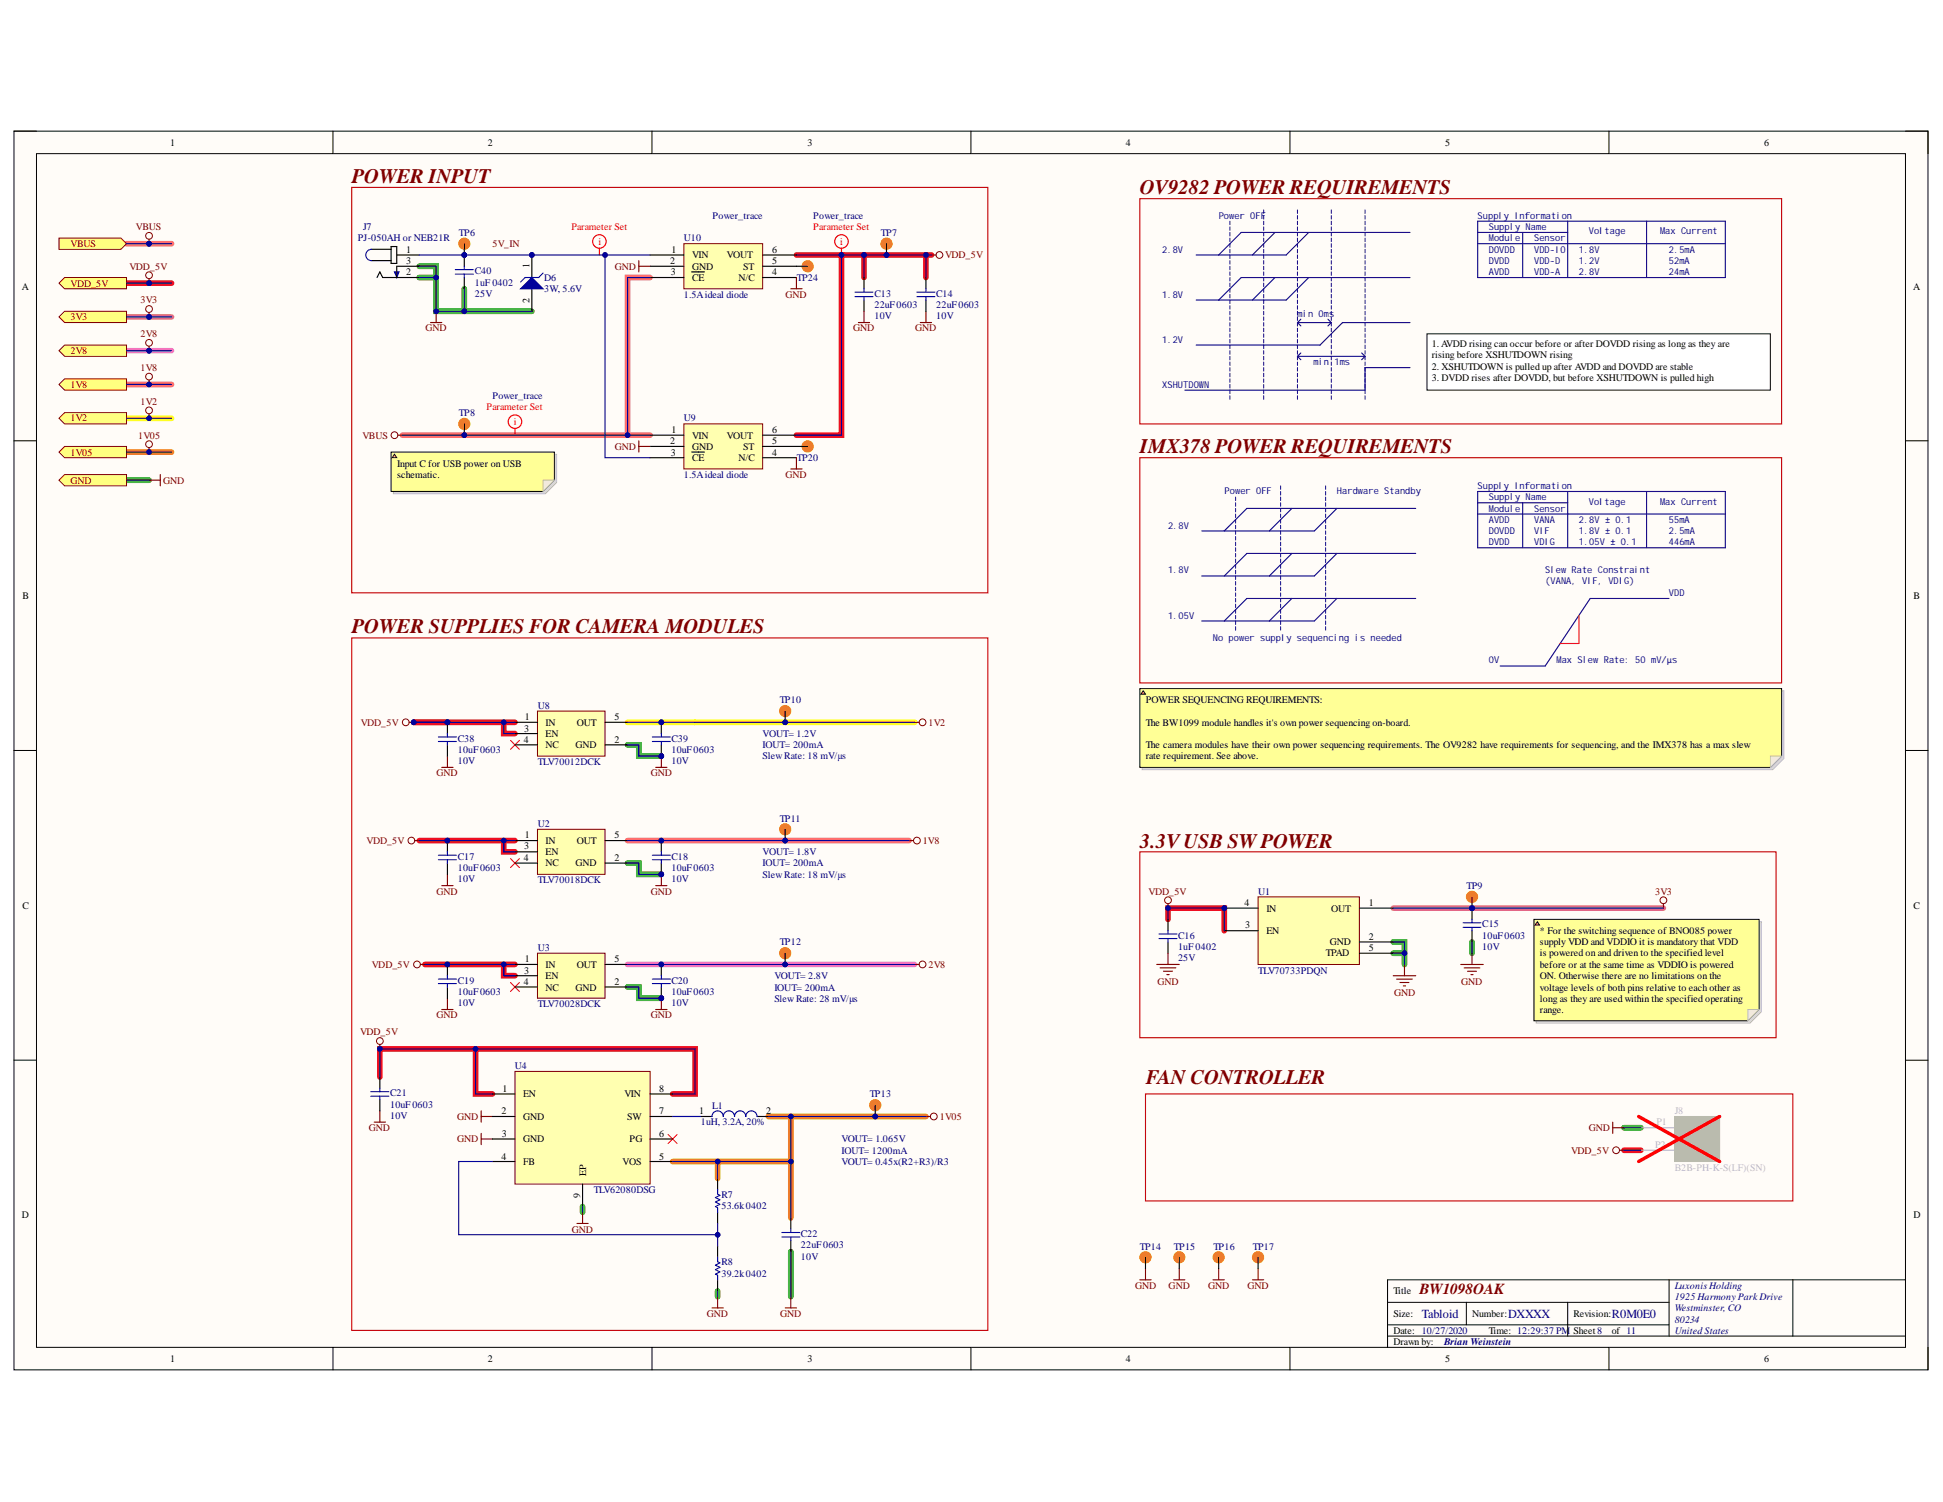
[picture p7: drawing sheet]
<svg xmlns="http://www.w3.org/2000/svg" width="279mm" height="216mm" viewBox="0 0 279 216" stroke-linecap="round" stroke-linejoin="round" font-family="sans-serif">
<defs><g id="words">
<g font-size="3" fill="#800000">
<text x="50.6" y="26.3">POWER INPUT</text>
<text x="163.9" y="27.9">OV9282 POWER REQUIREMENTS</text>
<text x="163.9" y="65.1">IMX378 POWER REQUIREMENTS</text>
<text x="50.6" y="91">POWER SUPPLIES FOR CAMERAMODULES</text>
<text x="163.9" y="121.8">3.3VUSB SWPOWER</text>
<text x="164.8" y="155.8">FAN CONTROLLER</text>
</g>
<text font-size="2.2" fill="#800000" x="204.1" y="186">BW1098OAK</text>
<g font-size="1.8" fill="#000080">
<text x="204.4" y="189.4">Tabloid</text>
<text x="216.9" y="189.4">DXXXX</text>
<text x="231.8" y="189.4">R0M0E0</text>
</g>
<g font-size="1.4">
<text x="24.5" y="21">1</text>
<text x="70.1" y="21">2</text>
<text x="116.1" y="21">3</text>
<text x="161.9" y="21">4</text>
<text x="207.8" y="21">5</text>
<text x="253.7" y="21">6</text>
<text x="3.1" y="41.6">A</text>
<text x="58.4" y="39.6">2</text>
<text x="58.4" y="38">3</text>
<text x="58.4" y="36.3">1</text>
<text x="76.2" y="38.6" transform="rotate(-90 76.2 38.6)">1</text>
<text x="96.4" y="38">2</text>
<text x="96.5" y="39.6">3</text>
<text x="96.5" y="36.3">1</text>
<text x="99.5" y="37.1">VIN</text>
<text x="99.5" y="38.8">GND</text>
<text x="99.5" y="40.4">CE</text>
<text x="104.5" y="37.1">VOUT</text>
<text x="106.2" y="40.4">N/C</text>
<text x="106.9" y="38.8">ST</text>
<text x="111" y="36.3">6</text>
<text x="111" y="38">5</text>
<text x="111" y="39.6">4</text>
<text x="275.1" y="41.6">A</text>
<text x="76.2" y="43.5" transform="rotate(-90 76.2 43.5)">2</text>
<text x="205.9" y="49.9">1.AVDD rising can occur before or after DOVDD rising as long as they are</text>
<text x="205.9" y="51.5">rising before XSHUTDOWN rising</text>
<text x="205.9" y="53.1">2. XSHUTDOWN is pulled up after AVDD and DOVDD are stable</text>
<text x="205.9" y="54.7">3. DVDD rises after DOVDD, but before XSHUTDOWN is pulled high</text>
<text x="96.4" y="63.9">2</text>
<text x="96.5" y="65.5">3</text>
<text x="96.5" y="62.3">1</text>
<text x="99.5" y="63">VIN</text>
<text x="99.5" y="64.6">GND</text>
<text x="104.5" y="63">VOUT</text>
<text x="106.9" y="64.6">ST</text>
<text x="111" y="62.3">6</text>
<text x="111" y="63.9">5</text>
<text x="111" y="65.5">4</text>
<text x="57.1" y="67.1">Input C for USB power on USB</text>
<text x="57.1" y="68.7">schematic.</text>
<text x="99.5" y="66.2">CE</text>
<text x="106.2" y="66.2">N/C</text>
<text x="3.2" y="86.1">B</text>
<text x="275.2" y="86.1">B</text>
<text x="164.8" y="101.1">POWER SEQUENCING REQUIREMENTS:</text>
<text x="75.3" y="106.8">4</text>
<text x="75.4" y="105.2">3</text>
<text x="75.5" y="103.5">1</text>
<text x="78.4" y="104.3">IN</text>
<text x="78.4" y="105.9">EN</text>
<text x="78.4" y="107.5">NC</text>
<text x="82.8" y="107.5">GND</text>
<text x="82.9" y="104.3">OUT</text>
<text x="88.3" y="106.8">2</text>
<text x="88.3" y="103.5">5</text>
<text x="164.8" y="104.3">The BW1099 module handles it's own power sequencing on-board.</text>
<text x="164.8" y="107.5">The camera modules have their own power sequencing requirements. The OV9282 have requirements for sequencing, and the IMX378 has a max slew</text>
<text x="164.8" y="109.1">rate requirement. See above.</text>
<text x="75.3" y="123.8">4</text>
<text x="75.4" y="122.1">3</text>
<text x="75.5" y="120.5">1</text>
<text x="78.4" y="121.3">IN</text>
<text x="78.4" y="122.9">EN</text>
<text x="78.4" y="124.5">NC</text>
<text x="82.8" y="124.5">GND</text>
<text x="82.9" y="121.3">OUT</text>
<text x="88.3" y="123.8">2</text>
<text x="88.3" y="120.5">5</text>
<text x="3.2" y="130.6">C</text>
<text x="179" y="130.2">4</text>
<text x="182.1" y="131.1">IN</text>
<text x="191.4" y="131.1">OUT</text>
<text x="196.8" y="130.2">1</text>
<text x="275.2" y="130.6">C</text>
<text x="179.1" y="133.4">3</text>
<text x="182.1" y="134.3">EN</text>
<text x="190.6" y="137.5">TPAD</text>
<text x="191.2" y="135.9">GND</text>
<text x="196.8" y="135.1">2</text>
<text x="196.8" y="136.7">5</text>
<text x="221.4" y="134.3">* For the switching sequence of BNO085 power</text>
<text x="221.4" y="135.9">supply VDD and VDDIO it is mandatory that VDD</text>
<text x="221.4" y="137.5">is powered on and driven to the specified level</text>
<text x="75.3" y="141.5">4</text>
<text x="75.4" y="139.9">3</text>
<text x="75.5" y="138.3">1</text>
<text x="78.4" y="139.1">IN</text>
<text x="78.4" y="140.8">EN</text>
<text x="78.4" y="142.4">NC</text>
<text x="82.8" y="142.4">GND</text>
<text x="82.9" y="139.1">OUT</text>
<text x="88.3" y="141.5">2</text>
<text x="88.3" y="138.3">5</text>
<text x="221.4" y="139.1">before or at the same time as VDDIO is powered</text>
<text x="221.4" y="140.8">ON. Otherwise there are no limitations on the</text>
<text x="221.4" y="142.4">voltage levels of both pins relative to each other as</text>
<text x="221.4" y="144">long as they are used within the specified operating</text>
<text x="221.4" y="145.6">range.</text>
<text x="72.1" y="160.2">2</text>
<text x="72.3" y="156.9">1</text>
<text x="75.2" y="157.7">EN</text>
<text x="75.2" y="161">GND</text>
<text x="89.8" y="157.7">VIN</text>
<text x="90.2" y="161">SW</text>
<text x="94.8" y="160.2">7</text>
<text x="94.8" y="156.9">8</text>
<text x="100.5" y="160.2">1</text>
<text x="110.2" y="160.2">2</text>
<text x="72.1" y="166.7">4</text>
<text x="72.2" y="163.4">3</text>
<text x="75.2" y="164.2">GND</text>
<text x="75.2" y="167.4">FB</text>
<text x="89.5" y="167.4">VOS</text>
<text x="90.5" y="164.2">PG</text>
<text x="94.8" y="166.7">5</text>
<text x="94.8" y="163.4">6</text>
<text x="83.4" y="172.2" transform="rotate(-90 83.4 172.2)">9</text>
<text x="84.3" y="169" transform="rotate(-90 84.3 169)">EP</text>
<text x="3.1" y="175.1">D</text>
<text x="275.2" y="175.1">D</text>
<text x="200.4" y="186">Title</text>
<text x="200.4" y="189.3">Size:</text>
<text x="200.4" y="191.7">Date: 10/27/2020</text>
<text x="211.7" y="189.3">Number:</text>
<text x="214.1" y="191.7">Time: 12:29:37 PM</text>
<text x="226.3" y="189.3">Revision:</text>
<text x="226.3" y="191.7">Sheet8</text>
<text x="231.8" y="191.7">of 11</text>
<text x="24.5" y="195.8">1</text>
<text x="70.1" y="195.8">2</text>
<text x="116.1" y="195.8">3</text>
<text x="161.9" y="195.8">4</text>
<text x="200.4" y="193.3">Drawn by:</text>
<text x="207.8" y="195.8">5</text>
<text x="253.7" y="195.8">6</text>
</g>
<g font-size="1.4" fill="#800000">
<text x="10.2" y="35.5">VBUS</text>
<text x="19.5" y="33.1">VBUS</text>
<text x="70.8" y="35.5">5V_IN</text>
<text x="10.2" y="41.2">VDD_5V</text>
<text x="18.6" y="38.8">VDD_5V</text>
<text x="88.4" y="38.8">GND</text>
<text x="135.9" y="37.1">VDD_5V</text>
<text x="10.2" y="46">3V3</text>
<text x="20.2" y="43.6">3V3</text>
<text x="61.2" y="47.6">GND</text>
<text x="113" y="42.8">GND</text>
<text x="122.7" y="47.6">GND</text>
<text x="131.6" y="47.6">GND</text>
<text x="10.2" y="50.9">2V8</text>
<text x="20.2" y="48.5">2V8</text>
<text x="20.2" y="53.3">1V8</text>
<text x="10.2" y="55.8">1V8</text>
<text x="20.2" y="58.2">1V2</text>
<text x="10.2" y="60.6">1V2</text>
<text x="10.2" y="65.5">1V05</text>
<text x="19.9" y="63">1V05</text>
<text x="52.1" y="63">VBUS</text>
<text x="88.4" y="64.6">GND</text>
<text x="10.2" y="69.5">GND</text>
<text x="23.4" y="69.5">GND</text>
<text x="113" y="68.7">GND</text>
<text x="51.9" y="104.3">VDD_5V</text>
<text x="133.5" y="104.3">1V2</text>
<text x="62.8" y="111.6">GND</text>
<text x="93.6" y="111.6">GND</text>
<text x="52.7" y="121.3">VDD_5V</text>
<text x="132.7" y="121.3">1V8</text>
<text x="62.8" y="128.6">GND</text>
<text x="93.6" y="128.6">GND</text>
<text x="165.2" y="128.6">VDD_5V</text>
<text x="238" y="128.6">3V3</text>
<text x="53.5" y="139.1">VDD_5V</text>
<text x="133.5" y="139.1">2V8</text>
<text x="166.4" y="141.5">GND</text>
<text x="200.5" y="143.2">GND</text>
<text x="210.1" y="141.5">GND</text>
<text x="51.8" y="148.8">VDD_5V</text>
<text x="62.8" y="146.4">GND</text>
<text x="93.6" y="146.4">GND</text>
<text x="65.7" y="161">GND</text>
<text x="135.1" y="161">1V05</text>
<text x="53.1" y="162.6">GND</text>
<text x="65.7" y="164.2">GND</text>
<text x="225.9" y="165.8">VDD_5V</text>
<text x="228.5" y="162.6">GND</text>
<text x="82.2" y="177.2">GND</text>
<text x="163.2" y="185.3">GND</text>
<text x="168.1" y="185.3">GND</text>
<text x="173.7" y="185.3">GND</text>
<text x="179.4" y="185.3">GND</text>
<text x="101.6" y="189.3">GND</text>
<text x="112.2" y="189.3">GND</text>
</g>
<g font-size="1.4" fill="#000080">
<text x="51.4" y="34.7">PJ-050AH or NEB21R</text>
<text x="52.2" y="33.1">J7</text>
<text x="66" y="33.9">TP6</text>
<text x="98.3" y="34.7">U10</text>
<text x="102.5" y="31.5">Power_trace</text>
<text x="116.9" y="31.5">Power_trace</text>
<text x="126.7" y="33.9">TP7</text>
<text x="175.2" y="31.5">Power OFF</text>
<text x="212.5" y="31.5">Supply Information</text>
<text x="214.1" y="33.1">Supply Name</text>
<text x="214.1" y="34.7">Module</text>
<text x="220.6" y="34.7">Sensor</text>
<text x="228.5" y="33.7">Voltage</text>
<text x="238.7" y="33.7">Max Current</text>
<text x="68.3" y="39.4">C40</text>
<text x="68.3" y="41">1uF 0402</text>
<text x="78.3" y="40.4">D6</text>
<text x="78.3" y="42">3W, 5.6V</text>
<text x="114.6" y="40.4">TP24</text>
<text x="167.1" y="36.3">2.8V</text>
<text x="214.1" y="39.5">AVDD</text>
<text x="214.1" y="36.3">DOVDD</text>
<text x="214.1" y="37.9">DVDD</text>
<text x="220.6" y="39.5">VDD-A</text>
<text x="220.6" y="36.3">VDD-IO</text>
<text x="220.6" y="37.9">VDD-D</text>
<text x="227" y="39.5">2.8V</text>
<text x="227" y="36.3">1.8V</text>
<text x="227" y="37.9">1.2V</text>
<text x="240" y="39.5">24mA</text>
<text x="240" y="36.3">2.5mA</text>
<text x="240" y="37.9">52mA</text>
<text x="68.3" y="42.6">25V</text>
<text x="98.3" y="42.8">1.5Aideal diode</text>
<text x="125.7" y="45.9">10V</text>
<text x="125.7" y="42.6">C13</text>
<text x="125.7" y="44.3">22uF0603</text>
<text x="134.6" y="45.9">10V</text>
<text x="134.6" y="42.6">C14</text>
<text x="134.6" y="44.3">22uF0603</text>
<text x="167.1" y="42.8">1.8V</text>
<text x="186.6" y="45.5">min 0ms</text>
<text x="167.1" y="49.2">1.2V</text>
<text x="188.9" y="52.5">min 1ms</text>
<text x="66" y="59.8">TP8</text>
<text x="70.8" y="57.4">Power_trace</text>
<text x="167.1" y="55.8">XSHUTDOWN</text>
<text x="98.3" y="60.6">U9</text>
<text x="98.3" y="68.7">1.5Aideal diode</text>
<text x="114.6" y="66.2">TP20</text>
<text x="176.1" y="71.1">Power OFF</text>
<text x="192.3" y="71.1">Hardware Standby</text>
<text x="212.5" y="70.3">Supply Information</text>
<text x="214.1" y="71.9">Supply Name</text>
<text x="168" y="76">2.8V</text>
<text x="214.1" y="75.1">AVDD</text>
<text x="214.1" y="76.7">DOVDD</text>
<text x="214.1" y="73.5">Module</text>
<text x="220.6" y="75.1">VANA</text>
<text x="220.6" y="76.7">VIF</text>
<text x="220.6" y="73.5">Sensor</text>
<text x="227" y="75.1">2.8V ± 0.1</text>
<text x="227" y="76.7">1.8V ± 0.1</text>
<text x="228.5" y="72.6">Voltage</text>
<text x="238.7" y="72.6">Max Current</text>
<text x="240" y="75.1">55mA</text>
<text x="240" y="76.7">2.5mA</text>
<text x="168" y="82.4">1.8V</text>
<text x="214.1" y="78.3">DVDD</text>
<text x="220.6" y="78.3">VDIG</text>
<text x="222.2" y="82.4">Slew Rate Constraint</text>
<text x="227" y="78.3">1.05V ± 0.1</text>
<text x="240" y="78.3">446mA</text>
<text x="168" y="88.9">1.05V</text>
<text x="222.2" y="84">(VANA, VIF, VDIG)</text>
<text x="240" y="85.7">VDD</text>
<text x="174.4" y="92.1">No power supply sequencing is needed</text>
<text x="214.1" y="95.4">0V</text>
<text x="223.8" y="95.4">Max Slew Rate: 50 mV/µs</text>
<text x="77.3" y="101.9">U8</text>
<text x="112.1" y="101.1">TP10</text>
<text x="65.8" y="106.6">C38</text>
<text x="96.5" y="106.6">C39</text>
<text x="109.7" y="105.9">VOUT= 1.2V</text>
<text x="109.7" y="107.5">IOUT= 200mA</text>
<text x="65.8" y="109.8">10V</text>
<text x="65.8" y="108.2">10uF0603</text>
<text x="77.3" y="110">TLV70012DCK</text>
<text x="96.5" y="109.8">10V</text>
<text x="96.5" y="108.2">10uF0603</text>
<text x="109.7" y="109.1">SlewRate: 18 mV/µs</text>
<text x="77.3" y="118.9">U2</text>
<text x="112.1" y="118.1">TP11</text>
<text x="65.8" y="123.6">C17</text>
<text x="65.8" y="125.2">10uF0603</text>
<text x="96.5" y="123.6">C18</text>
<text x="96.5" y="125.2">10uF0603</text>
<text x="109.7" y="122.9">VOUT= 1.8V</text>
<text x="109.7" y="124.5">IOUT= 200mA</text>
<text x="65.8" y="126.8">10V</text>
<text x="77.3" y="127">TLV70018DCK</text>
<text x="96.5" y="126.8">10V</text>
<text x="109.7" y="126.1">SlewRate: 18 mV/µs</text>
<text x="180.9" y="128.6">U1</text>
<text x="210.9" y="127.8">TP9</text>
<text x="77.3" y="136.7">U3</text>
<text x="112.1" y="135.9">TP12</text>
<text x="169.4" y="134.9">C16</text>
<text x="169.4" y="136.6">1uF 0402</text>
<text x="213.2" y="136.6">10V</text>
<text x="213.2" y="133.3">C15</text>
<text x="213.2" y="134.9">10uF0603</text>
<text x="65.8" y="141.4">C19</text>
<text x="65.8" y="143">10uF0603</text>
<text x="96.5" y="141.4">C20</text>
<text x="96.5" y="143">10uF0603</text>
<text x="111.4" y="140.8">VOUT= 2.8V</text>
<text x="111.4" y="142.4">IOUT= 200mA</text>
<text x="111.4" y="144">SlewRate: 28 mV/µs</text>
<text x="169.4" y="138.2">25V</text>
<text x="180.9" y="139.9">TLV70733PDQN</text>
<text x="65.8" y="144.6">10V</text>
<text x="77.3" y="144.8">TLV70028DCK</text>
<text x="96.5" y="144.6">10V</text>
<text x="74" y="153.7">U4</text>
<text x="56.1" y="160.8">10V</text>
<text x="56.1" y="157.5">C21</text>
<text x="56.1" y="159.2">10uF0603</text>
<text x="100.8" y="161.8">1uH, 3.2A, 20%</text>
<text x="102.4" y="159.4">L1</text>
<text x="125.1" y="157.7">TP13</text>
<text x="121" y="164.2">VOUT= 1.065V</text>
<text x="121" y="165.8">IOUT= 1200mA</text>
<text x="121" y="167.4">VOUT= 0.45x(R2+R3)/R3</text>
<text x="85.4" y="171.5">TLV62080DSG</text>
<text x="103.7" y="172.2">R7</text>
<text x="103.7" y="173.8">53.6k0402</text>
<text x="115.2" y="177.8">C22</text>
<text x="115.2" y="179.4">22uF0603</text>
<text x="163.9" y="179.6">TP14</text>
<text x="168.8" y="179.6">TP15</text>
<text x="174.5" y="179.6">TP16</text>
<text x="180.2" y="179.6">TP17</text>
<text x="103.7" y="181.8">R8</text>
<text x="103.7" y="183.5">39.2k0402</text>
<text x="115.2" y="181.1">10V</text>
<text x="240.8" y="185.3">Luxonis Holding</text>
<text x="240.8" y="186.9">1925 Harmony Park Drive</text>
<text x="240.8" y="188.5">Westminster, CO</text>
<text x="240.8" y="190.1">80234</text>
<text x="240.8" y="191.7">United States</text>
<text x="207.7" y="193.3">Brian Weinstein</text>
</g>
<g font-size="1.4" fill="#f00">
<text x="82.2" y="33.1">Parameter Set</text>
<text x="86.1" y="35.2">i</text>
<text x="116.9" y="33.1">Parameter Set</text>
<text x="120.8" y="35.2">i</text>
<text x="70" y="59">Parameter Set</text>
<text x="73.9" y="61.1">i</text>
</g>
<g font-size="1.4" fill="#bfbebc">
<text x="238.2" y="161.8">P1</text>
<text x="240.8" y="160.2">J8</text>
<text x="238" y="165.1">P2</text>
<text x="242" y="162.6">GND</text>
<text x="242" y="165.8">PWR</text>
<text x="240.8" y="168.3">B2B-PH-K-S(LF)(SN)</text>
</g>
</g></defs>
<path d="M2 18.9h275.2v178h-275.2z" fill-rule="evenodd" fill="#fffcf8"/>
<path d="M2 18.9h275.2v178h-275.2z" fill="none" stroke="#000" stroke-width=".14"/>
<path d="M5.2 22.1h268.8v171.6h-268.8z" fill-rule="evenodd" fill="#fffcf8"/>
<g fill="none" stroke="#000" stroke-width=".14">
<path d="M2 18.8h3.2M47.9 18.8v3.3M93.8 18.8v3.3M139.6 18.8v3.3M185.5 18.9v3.2M231.4 18.9v3.2M274 18.9h3.2v3.2M5.2 22.1h268.8v171.6h-268.8zM2 63.4h3.2M274 63.4h3.2M2 107.9h3.2M274 107.9h3.2"/>
<path d="M2 152.4h3.2M274 152.4h3.2M47.9 193.7v3.2M93.8 193.7v3.2M139.6 193.7v3.2M185.5 193.7v3.2M199.5 187.2h40.5M199.5 192.1h74.5M199.5 190.4h40.5M210.9 187.2v3.2M225.4 187.2v4.9M231.4 193.7v3.2"/>
<path d="M240 184v8.1M257.8 184v8.1M274 184h-74.5v9.7M277.2 193.7v3.2"/>
</g>
<g fill="none" stroke="#ee0e22" stroke-width=".81">
<path d="M114.5 36.7h6.5v25.9h-6.5M121 36.7h3.2M124.2 36.7h9.8M124.2 36.7v3.2M133.1 36.7v3.2M18.2 40.7h6.5M64.3 103.8h-4.8h14.6M72.4 103.8v1.6h1.7M60.3 120.8h13.8M61.1 138.6h13M72.4 138.6v1.7h1.7M72.4 120.8v1.6h1.7"/>
<path d="M68.4 150.8h-13.8v4M70.8 157.2h-2.4v-6.4h31.6v6.4h-3.3"/>
</g>
<path d="M60.3 38.3h2.4v1.6M60.3 39.9h2.4v4.8h13.8M66.8 41.5v3.2M18.2 69h3.2M90.2 107.1h1.7v1.6h3.2M90.2 124.1h1.7v1.6h3.2M90.2 141.9h1.7v1.6h3.2" fill="none" stroke="#00be00" stroke-width=".81"/>
<path d="M18.2 65h6.5M103.2 167v2.4M110.5 160.5h22.6M113.7 160.5v6.5h-17" fill="none" stroke="#fd8300" stroke-width=".81"/>
<path d="M18.2 60.1h6.5M90.2 103.8h41.3" fill="none" stroke="#ff0" stroke-width=".81"/>
<path d="M18.2 35h6.5M93.5 39.9h-3.3v22.7M18.2 55.3h6.5M57.9 62.6h35.6M90.2 120.8h40.5" fill="none" stroke="#ff6e6e" stroke-width=".81"/>
<path d="M18.2 50.4h6.5M90.2 138.6h41.3" fill="none" stroke="#ff6eff" stroke-width=".81"/>
<path d="M18.2 45.6h6.5" fill="none" stroke="#ec768e" stroke-width=".81"/>
<path d="M168 132.2v-1.7h8v3.3M233.5 165.3h2.5" fill="none" stroke="#ee0e22" stroke-width=".82"/>
<path d="M200.3 135.4h1.7v3.2M200.3 137h1.7M211.7 135.4v1.6M83.8 173.4v.8M113.7 179.9v6.5M233.5 162.1h2.5M103.2 185.6v.8" fill="none" stroke="#00be00" stroke-width=".82"/>
<path d="M200.3 130.5h38.9" fill="none" stroke="#ec768e" stroke-width=".82"/>
<path d="M113.7 167v8.1" fill="none" stroke="#fd8300" stroke-width=".82"/>
<path d="M50.6 91.7h91.5v99.5h-91.5z" fill="none" stroke="#bf0000" stroke-width=".16"/>
<path d="M54.6 150.1v.7M83 175.9h1.6M83.8 174.2v1.7M163.9 184h1.6M164.7 182.3v1.7" fill="none" stroke="#800000" stroke-width=".16"/>
<circle cx="54.6" cy="149.6" r=".48" fill="none" stroke="#800000" stroke-width=".14"/>
<circle cx="54.6" cy="150.8" r=".32" fill="#000080"/>
<circle cx="54.6" cy="150.8" r=".32" fill="none" stroke="#000080" stroke-width=".14"/>
<g fill="none" stroke="#800000" stroke-width=".16">
<path d="M63.5 127.3h1.6M64.3 125.7v1.6M94.3 127.3h1.6M95.1 125.7v1.6M54.6 159.7v1.6M69.2 159.7v1.6M53.8 161.3h1.6M69.2 162.9v1.6M69.2 160.5h1.6M69.2 163.7h1.6M133.1 160.5h.7M231.9 161.3v1.6"/>
<path d="M231.9 162.1h1.6M232.9 165.3h.6M102.4 188h1.6M103.2 186.4v1.6M112.9 188h1.6M113.7 186.4v1.6M168.8 184h1.6M169.6 182.3v1.7M174.4 184h1.6M175.2 182.3v1.7M180.1 184h1.6M180.9 182.3v1.7"/>
</g>
<path d="M96.1 163.1l1.3 1.3M97.4 163.1l-1.3 1.3" fill="none" stroke="#f00" stroke-width=".14"/>
<g fill="none" stroke="#800000" stroke-width=".14">
<circle cx="134.3" cy="160.5" r=".49"/>
<circle cx="232.4" cy="165.3" r=".49"/>
</g>
<path d="M164.7 157.2h93.1v15.4h-93.1z" fill="none" stroke="#bf0000" stroke-width=".16"/>
<circle cx="95.1" cy="125.7" r=".32" fill="#000080"/>
<circle cx="95.1" cy="125.7" r=".32" fill="none" stroke="#000080" stroke-width=".14"/>
<path d="M73.4 123.4l1.3 1.3M74.7 123.4l-1.3 1.3" fill="none" stroke="#f00" stroke-width=".14"/>
<g fill="none" stroke="#800000" stroke-width=".14">
<circle cx="59.2" cy="120.8" r=".48"/>
<circle cx="131.8" cy="120.8" r=".49"/>
</g>
<path d="M59.6 120.8h.7M130.7 120.8h.7M63.5 145.1h1.6M64.3 143.5v1.6M94.3 145.1h1.6M95.1 143.5v1.6" fill="none" stroke="#800000" stroke-width=".16"/>
<circle cx="95.1" cy="143.5" r=".32" fill="#000080"/>
<circle cx="95.1" cy="143.5" r=".32" fill="none" stroke="#000080" stroke-width=".14"/>
<path d="M73.4 141.2l1.3 1.3M74.7 141.2l-1.3 1.3" fill="none" stroke="#f00" stroke-width=".14"/>
<g fill="none" stroke="#800000" stroke-width=".14">
<circle cx="60" cy="138.6" r=".49"/>
<circle cx="132.7" cy="138.6" r=".49"/>
<circle cx="168" cy="129.4" r=".49"/>
</g>
<g fill="none" stroke="#800000" stroke-width=".16">
<path d="M60.4 138.6h.7M131.5 138.6h.7M166.3 138.6h3.3M166.8 139.1h2.3M167.3 139.6h1.3M168 129.9v.6M168 137v1.6M202 138.6v1.7M210.1 138.6h3.2M210.5 139.1h2.3M211 139.6h1.3M211.7 137v1.6"/>
<path d="M167.8 140.1h.3M200.3 140.3h3.3M200.8 140.7h2.3M201.3 141.2h1.3M201.8 141.7h.3M211.5 140.1h.3"/>
</g>
<circle cx="168" cy="130.5" r=".32" fill="#000080"/>
<circle cx="168" cy="130.5" r=".32" fill="none" stroke="#000080" stroke-width=".14"/>
<g fill="none" stroke="#800000" stroke-width=".14">
<circle cx="135.1" cy="36.7" r=".49"/>
<circle cx="239.2" cy="129.4" r=".49"/>
</g>
<path d="M134 36.7h.6M123.4 46.4h1.6M124.2 44.7v1.7M132.3 46.4h1.7M133.1 44.7v1.7M239.2 129.9v.6" fill="none" stroke="#800000" stroke-width=".16"/>
<g fill="none" stroke="#f00" stroke-width=".16">
<path d="M121 35.7v1"/>
<circle cx="121" cy="34.7" r=".97"/>
</g>
<circle cx="121" cy="36.7" r=".32" fill="#000080"/>
<circle cx="121" cy="36.7" r=".32" fill="none" stroke="#000080" stroke-width=".14"/>
<g fill="none" stroke="#f00" stroke-width=".16">
<path d="M86.2 35.7v1"/>
<circle cx="86.2" cy="34.7" r=".97"/>
</g>
<path d="M50.6 26.9h91.5v58.3h-91.5z" fill="none" stroke="#bf0000" stroke-width=".16"/>
<path d="M8.5 60.1l.8-.8h8.9v1.6h-8.9z" fill-rule="evenodd" fill="#ffff80"/>
<path d="M8.5 60.1l.8-.8h8.9v1.6h-8.9z" fill="none" stroke="#800000" stroke-width=".14"/>
<path d="M21.4 69h1.7M23.1 68.2v1.6" fill="none" stroke="#800000" stroke-width=".16"/>
<path d="M8.5 50.4l.8-.8h8.9v1.6h-8.9z" fill-rule="evenodd" fill="#ffff80"/>
<g fill="none" stroke="#800000" stroke-width=".14">
<path d="M8.5 50.4l.8-.8h8.9v1.6h-8.9z"/>
<circle cx="21.4" cy="49.3" r=".48"/>
</g>
<path d="M21.4 49.8v.6" fill="none" stroke="#800000" stroke-width=".16"/>
<circle cx="21.4" cy="50.4" r=".32" fill="#000080"/>
<circle cx="21.4" cy="50.4" r=".32" fill="none" stroke="#000080" stroke-width=".14"/>
<path d="M8.5 69l.8-.8h8.9v1.6h-8.9z" fill-rule="evenodd" fill="#ffff80"/>
<g fill="none" stroke="#800000" stroke-width=".14">
<path d="M8.5 69l.8-.8h8.9v1.6h-8.9z"/>
<circle cx="21.4" cy="59" r=".49"/>
</g>
<path d="M21.4 59.5v.6" fill="none" stroke="#800000" stroke-width=".16"/>
<circle cx="21.4" cy="60.1" r=".32" fill="#000080"/>
<circle cx="21.4" cy="60.1" r=".32" fill="none" stroke="#000080" stroke-width=".14"/>
<path d="M8.5 55.3l.8-.8h8.9v1.6h-8.9z" fill-rule="evenodd" fill="#ffff80"/>
<g fill="none" stroke="#800000" stroke-width=".14">
<path d="M8.5 55.3l.8-.8h8.9v1.6h-8.9z"/>
<circle cx="21.4" cy="54.1" r=".49"/>
</g>
<path d="M21.4 54.6v.7" fill="none" stroke="#800000" stroke-width=".16"/>
<circle cx="21.4" cy="55.3" r=".32" fill="#000080"/>
<circle cx="21.4" cy="55.3" r=".32" fill="none" stroke="#000080" stroke-width=".14"/>
<path d="M8.5 45.6l.8-.9h8.9v1.7h-8.9z" fill-rule="evenodd" fill="#ffff80"/>
<g fill="none" stroke="#800000" stroke-width=".14">
<path d="M8.5 45.6l.8-.9h8.9v1.7h-8.9z"/>
<circle cx="21.4" cy="44.4" r=".49"/>
</g>
<path d="M21.4 44.9v.7" fill="none" stroke="#800000" stroke-width=".16"/>
<circle cx="21.4" cy="45.6" r=".32" fill="#000080"/>
<circle cx="21.4" cy="45.6" r=".32" fill="none" stroke="#000080" stroke-width=".14"/>
<path d="M8.5 40.7l.8-.8h8.9v1.6h-8.9z" fill-rule="evenodd" fill="#ffff80"/>
<g fill="none" stroke="#800000" stroke-width=".14">
<path d="M8.5 40.7l.8-.8h8.9v1.6h-8.9z"/>
<circle cx="21.4" cy="39.6" r=".48"/>
</g>
<path d="M21.4 40v.7" fill="none" stroke="#800000" stroke-width=".16"/>
<circle cx="21.4" cy="40.7" r=".32" fill="#000080"/>
<circle cx="21.4" cy="40.7" r=".32" fill="none" stroke="#000080" stroke-width=".14"/>
<path d="M8.5 34.2h8.9l.8 .8-.8 .8h-8.9z" fill-rule="evenodd" fill="#ffff80"/>
<g fill="none" stroke="#800000" stroke-width=".14">
<path d="M8.5 34.2h8.9l.8 .8-.8 .8h-8.9z"/>
<circle cx="21.4" cy="33.9" r=".49"/>
</g>
<path d="M21.4 34.4v.6" fill="none" stroke="#800000" stroke-width=".16"/>
<circle cx="21.4" cy="35" r=".32" fill="#000080"/>
<circle cx="21.4" cy="35" r=".32" fill="none" stroke="#000080" stroke-width=".14"/>
<path d="M183.3 33.4l-3.2 3.2M183.3 39.9l-3.2 3.2M188.2 33.4l-3.2 3.2h-13M188.2 39.9l-3.2 3.2h-13M202.8 33.4h-24.3l-3.3 3.2M202.8 39.9h-24.3l-3.3 3.2M193.1 46.4l-3.3 3.2h-8.1" fill="none" stroke="#11037f" stroke-width=".16"/>
<g fill="none" stroke="#11037f" stroke-width=".14">
<path d="M176.9 31.8v.5M176.9 32.6v.5M176.9 33.4v.5M176.9 34.2v.5M176.9 35v.5M176.9 35.8v.6M176.9 36.6v.6M176.9 37.5v.5M176.9 38.3v.5M176.9 39.1v.5M176.9 39.9v.5M181.7 30.2v.5"/>
<path d="M181.7 31v.5M181.7 31.8v.5M181.7 32.6v.5M181.7 33.4v.5M181.7 34.2v.5M181.7 35v.5M181.7 35.8v.6M181.7 36.6v.6M181.7 37.5v.5M181.7 38.3v.5M181.7 39.1v.5M181.7 39.9v.5"/>
<path d="M186.6 30.2v.5M186.6 31v.5M186.6 31.8v.5M186.6 32.6v.5M186.6 33.4v.5M186.6 34.2v.5M186.6 35v.5M186.6 35.8v.6M186.6 36.6v.6M186.6 37.5v.5M186.6 38.3v.5M186.6 39.1v.5"/>
<path d="M186.6 39.9v.5M176.9 40.7v.5M176.9 41.5v.5M176.9 42.3v.5M176.9 43.1v.5M176.9 43.9v.5M176.9 44.8v.5M176.9 45.6v.5M176.9 46.4v.5M176.9 47.2v.5M176.9 48v.5M176.9 48.8v.5"/>
<path d="M176.9 49.6v.5M176.9 50.4v.5M176.9 51.2v.5M176.9 52v.5M176.9 52.8v.5M176.9 53.7v.5M176.9 54.5v.5M176.9 55.3v.5M176.9 56.1v.5M176.9 56.9v.5M181.7 40.7v.5M181.7 41.5v.5"/>
<path d="M181.7 42.3v.5M181.7 43.1v.5M181.7 43.9v.5M181.7 44.8v.5M181.7 45.6v.5M181.7 46.4v.5M181.7 47.2v.5M181.7 48v.5M181.7 48.8v.5M181.7 49.6v.5M181.7 50.4v.5M181.7 51.2v.5"/>
<path d="M181.7 52v.5M181.7 52.8v.5M181.7 53.7v.5M181.7 54.5v.5M181.7 55.3v.5M181.7 56.1v.5M181.7 56.9v.5M186.6 40.7v.5M186.6 41.5v.5M186.6 42.3v.5M186.6 43.1v.5M186.6 43.9v.5"/>
<path d="M186.6 44.8v.5M186.6 45.6v.5M186.6 46.4v.5M186.6 47.2v.5M186.6 48v.5M186.6 48.8v.5M186.6 49.6v.5M186.6 50.4v.5M186.6 51.2v.5M186.6 52v.5M186.6 52.8v.5M186.6 53.7v.5"/>
<path d="M186.6 54.5v.5M186.6 55.3v.5M186.6 56.1v.5M186.6 56.9v.5"/>
</g>
<path d="M205.2 48h49.4v8.1h-49.4z" fill-rule="evenodd" fill="#fff"/>
<path d="M205.2 48h49.4v8.1h-49.4z" fill="none" stroke="#000" stroke-width=".14"/>
<g fill="none" stroke="#11037f" stroke-width=".16">
<path d="M212.5 31.8h35.6v8.1h-35.6zM212.5 35h35.6M212.5 33.4h12.9M219 33.4v6.5M225.4 31.8v8.1M236.8 31.8v8.1M172 49.6h9.7M186.6 46.4h4.8M186.6 46.4l.5 .5M186.6 51.2l.5 .5M186.6 51.2h9.7M187.1 45.9l-.5 .5"/>
<path d="M187.1 50.7l-.5 .5M191 45.9l.4 .5M191.4 46.4l-.4 .5M193.1 46.4h9.7M195.8 50.7l.5 .5M196.3 51.2l-.5 .5M202.8 52.8h-6.5v3.3h-25.9M185.8 73.1l-3.3 3.2M185.8 79.6l-3.3 3.2M192.2 73.1l-3.2 3.2h-16.2M192.2 79.6l-3.2 3.2h-16.2M203.6 73.1h-24.3l-3.3 3.2"/>
<path d="M203.6 79.6h-24.3l-3.3 3.2M212.5 70.6h35.6v8.1h-35.6zM212.5 73.9h35.6M212.5 72.3h12.9M219 72.3v6.4M225.4 70.6v8.1M236.8 70.6v8.1M185.8 86l-3.3 3.3M192.2 86l-3.2 3.3h-16.2M203.6 86h-24.3l-3.3 3.3M240 86h-11.3l-6.5 9.7h-6.5"/>
</g>
<g fill="none" stroke="#11037f" stroke-width=".14">
<path d="M191.4 30.2v.5M191.4 31v.5M191.4 31.8v.5M191.4 32.6v.5M191.4 33.4v.5M191.4 34.2v.5M191.4 35v.5M191.4 35.8v.6M191.4 36.6v.6M191.4 37.5v.5M191.4 38.3v.5M191.4 39.1v.5"/>
<path d="M191.4 39.9v.5M196.3 30.2v.5M196.3 31v.5M196.3 31.8v.5M196.3 32.6v.5M196.3 33.4v.5M196.3 34.2v.5M196.3 35v.5M196.3 35.8v.6M196.3 36.6v.6M196.3 37.5v.5M196.3 38.3v.5"/>
<path d="M196.3 39.1v.5M196.3 39.9v.5M191.4 40.7v.5M191.4 41.5v.5M191.4 42.3v.5M191.4 43.1v.5M191.4 43.9v.5M191.4 44.8v.5M191.4 45.6v.5M191.4 46.4v.5M191.4 47.2v.5M191.4 48v.5"/>
<path d="M191.4 48.8v.5M191.4 49.6v.5M191.4 50.4v.5M191.4 51.2v.5M191.4 52v.5M191.4 52.8v.5M191.4 53.7v.5M191.4 54.5v.5M191.4 55.3v.5M191.4 56.1v.5M191.4 56.9v.5M196.3 40.7v.5"/>
<path d="M196.3 41.5v.5M196.3 42.3v.5M196.3 43.1v.5M196.3 43.9v.5M196.3 44.8v.5M196.3 45.6v.5M196.3 46.4v.5M196.3 47.2v.5M196.3 48v.5M196.3 48.8v.5M196.3 49.6v.5M196.3 50.4v.5"/>
<path d="M196.3 51.2v.5M196.3 52v.5M196.3 52.8v.5M196.3 53.7v.5M196.3 54.5v.5M196.3 55.3v.5M196.3 56.1v.5M196.3 56.9v.5M177.7 71.5v.5M177.7 72.3v.5M177.7 73.1v.5M177.7 73.9v.5"/>
<path d="M177.7 74.7v.5M177.7 75.5v.5M177.7 76.3v.5M177.7 77.1v.5M177.7 77.9v.5M177.7 78.7v.5M177.7 79.6v.5M184.1 69.8v.5M184.1 70.6v.6M184.1 71.5v.5M184.1 72.3v.5M184.1 73.1v.5"/>
<path d="M184.1 73.9v.5M184.1 74.7v.5M184.1 75.5v.5M184.1 76.3v.5M184.1 77.1v.5M184.1 77.9v.5M184.1 78.7v.5M184.1 79.6v.5M190.6 69.8v.5M190.6 70.6v.6M190.6 71.5v.5M190.6 72.3v.5"/>
<path d="M190.6 73.1v.5M190.6 73.9v.5M190.6 74.7v.5M190.6 75.5v.5M190.6 76.3v.5M190.6 77.1v.5M190.6 77.9v.5M190.6 78.7v.5M190.6 79.6v.5M177.7 80.4v.5M177.7 81.2v.5M177.7 82v.5"/>
<path d="M177.7 82.8v.5M177.7 83.6v.5M177.7 84.4v.5M177.7 85.2v.5M177.7 86v.5M177.7 86.8v.5M177.7 87.6v.6M177.7 88.5v.5M177.7 89.3v.5M177.7 90.1v.5M184.1 80.4v.5M184.1 81.2v.5"/>
<path d="M184.1 82v.5M184.1 82.8v.5M184.1 83.6v.5M184.1 84.4v.5M184.1 85.2v.5M184.1 86v.5M184.1 86.8v.5M184.1 87.6v.6M184.1 88.5v.5M184.1 89.3v.5M184.1 90.1v.5M190.6 80.4v.5"/>
<path d="M190.6 81.2v.5M190.6 82v.5M190.6 82.8v.5M190.6 83.6v.5M190.6 84.4v.5M190.6 85.2v.5M190.6 86v.5M190.6 86.8v.5M190.6 87.6v.6M190.6 88.5v.5M190.6 89.3v.5M190.6 90.1v.5"/>
</g>
<path d="M163.9 28.6h92.3v32.3h-92.3zM163.9 65.8h92.3v32.4h-92.3zM163.9 122.4h91.5v26.8h-91.5z" fill="none" stroke="#bf0000" stroke-width=".16"/>
<path d="M227.1 88.5v4h-2.8" fill="none" stroke="#ee0e22" stroke-width=".16"/>
<circle cx="176.1" cy="130.5" r=".32" fill="#000080"/>
<circle cx="176.1" cy="130.5" r=".32" fill="none" stroke="#000080" stroke-width=".14"/>
<path d="M180.9 128.9h14.6v9.7h-14.6z" fill-rule="evenodd" fill="#ffffb0"/>
<path d="M180.9 128.9h14.6v9.7h-14.6z" fill="none" stroke="#800000" stroke-width=".14"/>
<path d="M176 130.5h4.9M176 133.8h4.9M195.5 130.5h4.8M195.5 135.4h4.8" fill="none" stroke="#000" stroke-width=".16"/>
<circle cx="176.1" cy="130.5" r=".32" fill="#000080"/>
<circle cx="176.1" cy="130.5" r=".32" fill="none" stroke="#000080" stroke-width=".14"/>
<path d="M195.5 137h4.8" fill="none" stroke="#000" stroke-width=".16"/>
<path d="M77.3 137h9.7v6.5h-9.7z" fill-rule="evenodd" fill="#ffffb0"/>
<path d="M77.3 137h9.7v6.5h-9.7z" fill="none" stroke="#800000" stroke-width=".14"/>
<path d="M74.1 138.6h3.2M87 138.6h3.2M74.1 141.9h3.2M74.1 140.3h3.2M87 141.9h3.2" fill="none" stroke="#000" stroke-width=".16"/>
<path d="M77.3 119.2h9.7v6.5h-9.7z" fill-rule="evenodd" fill="#ffffb0"/>
<path d="M77.3 119.2h9.7v6.5h-9.7z" fill="none" stroke="#800000" stroke-width=".14"/>
<path d="M74.1 120.8h3.2M74.1 124.1h3.2M74.1 122.4h3.2M87 120.8h3.2M87 124.1h3.2" fill="none" stroke="#000" stroke-width=".16"/>
<path d="M74.1 154h19.4v16.2h-19.4z" fill-rule="evenodd" fill="#ffffb0"/>
<path d="M74.1 154h19.4v16.2h-19.4z" fill="none" stroke="#800000" stroke-width=".14"/>
<path d="M70.8 157.2h3.3M93.5 157.2h3.2M70.8 160.5h3.3M70.8 163.7h3.3M70.8 167h3.3M83.8 170.2v3.2M93.5 160.5h3.2M93.5 163.7h3.2M93.5 167h3.2" fill="none" stroke="#000" stroke-width=".16"/>
<path d="M240.8 160.5h6.5v6.5h-6.5z" fill-rule="evenodd" fill="#bfbebc"/>
<path d="M240.8 160.5h6.5v6.5h-6.5z" fill="none" stroke="#bfbebc" stroke-width=".14"/>
<path d="M236 162.1h4.8M236 165.3h4.8" fill="none" stroke="#bfbebc" stroke-width=".16"/>
<path d="M235.6 160.5l11.7 6.5M247.3 160.5l-11.7 6.5" fill="none" stroke="#f00" stroke-width=".49"/>
<path d="M124.2 39.9v1.6M133.1 39.9v1.6M124.2 43.1v1.6M133.1 43.1v1.6M168 132.2v1.6M168 135.4v1.6M113.7 175.1v1.6M113.7 178.3v1.6" fill="none" stroke="#000" stroke-width=".16"/>
<g fill="none" stroke="#00f" stroke-width=".16">
<path d="M122.9 42h2.6M122.9 42.6h2.6M124.2 41.5v.5M124.2 42.6v.5M131.9 42h2.5M131.9 42.6h2.5M133.1 41.5v.5M133.1 42.6v.5M166.7 134.3h2.6M166.7 134.9h2.6M168 133.8v.5M168 134.9v.5"/>
<path d="M112.4 177.2h2.6M112.4 177.8h2.6M113.7 176.7v.5M113.7 177.8v.5"/>
</g>
<circle cx="64.3" cy="120.8" r=".32" fill="#000080"/>
<circle cx="64.3" cy="120.8" r=".32" fill="none" stroke="#000080" stroke-width=".14"/>
<path d="M64.3 120.8v1.6M64.3 124.1v1.6" fill="none" stroke="#000" stroke-width=".16"/>
<circle cx="64.3" cy="120.8" r=".32" fill="#000080"/>
<circle cx="64.3" cy="120.8" r=".32" fill="none" stroke="#000080" stroke-width=".14"/>
<path d="M63 122.9h2.6M63 123.6h2.6M64.3 122.4v.5M64.3 123.6v.5" fill="none" stroke="#00f" stroke-width=".16"/>
<circle cx="64.3" cy="138.6" r=".32" fill="#000080"/>
<circle cx="64.3" cy="138.6" r=".32" fill="none" stroke="#000080" stroke-width=".14"/>
<path d="M64.3 138.6v1.7M64.3 141.9v1.6" fill="none" stroke="#000" stroke-width=".16"/>
<circle cx="64.3" cy="138.6" r=".32" fill="#000080"/>
<circle cx="64.3" cy="138.6" r=".32" fill="none" stroke="#000080" stroke-width=".14"/>
<path d="M53.3 156.9h2.6M53.3 157.6h2.6M54.6 156.4v.5M54.6 157.6v.5M63 140.7h2.6M63 141.4h2.6M64.3 140.3v.4M64.3 141.4v.5M102.9 172.8l.6 .3-.6 .3 .3 .2v.6M103.2 171v.7l.3 .1-.6 .3 .6 .4-.6 .3M103.2 180.7v.7l.3 .1-.6 .4 .6 .3-.6 .3 .6 .3-.6 .3 .3 .2v.7" fill="none" stroke="#00f" stroke-width=".16"/>
<path d="M54.6 154.8v1.6M54.6 158.1v1.6M103.2 169.4v1.6M103.2 174.2v1.7M103.2 179.1v1.6M103.2 184v1.6" fill="none" stroke="#000" stroke-width=".16"/>
<path d="M8.5 65l.8-.8h8.9v1.6h-8.9z" fill-rule="evenodd" fill="#ffff80"/>
<g fill="none" stroke="#800000" stroke-width=".14">
<path d="M8.5 65l.8-.8h8.9v1.6h-8.9z"/>
<circle cx="21.4" cy="63.8" r=".48"/>
</g>
<path d="M21.4 64.3v.7" fill="none" stroke="#800000" stroke-width=".16"/>
<circle cx="21.4" cy="65" r=".32" fill="#000080"/>
<circle cx="21.4" cy="65" r=".32" fill="none" stroke="#000080" stroke-width=".14"/>
<circle cx="211.7" cy="130.5" r=".32" fill="#000080"/>
<circle cx="211.7" cy="130.5" r=".32" fill="none" stroke="#000080" stroke-width=".14"/>
<path d="M211.7 130.5v1.7M211.7 133.8v1.6" fill="none" stroke="#000" stroke-width=".16"/>
<circle cx="211.7" cy="130.5" r=".32" fill="#000080"/>
<circle cx="211.7" cy="130.5" r=".32" fill="none" stroke="#000080" stroke-width=".14"/>
<path d="M210.4 132.6h2.6M210.4 133.3h2.6M211.7 132.2v.4M211.7 133.3v.5" fill="none" stroke="#00f" stroke-width=".16"/>
<circle cx="95.1" cy="125.7" r=".32" fill="#000080"/>
<circle cx="95.1" cy="125.7" r=".32" fill="none" stroke="#000080" stroke-width=".14"/>
<circle cx="95.1" cy="120.8" r=".32" fill="#000080"/>
<circle cx="95.1" cy="120.8" r=".32" fill="none" stroke="#000080" stroke-width=".14"/>
<path d="M95.1 124.1v1.6" fill="none" stroke="#000" stroke-width=".16"/>
<circle cx="95.1" cy="125.7" r=".32" fill="#000080"/>
<circle cx="95.1" cy="125.7" r=".32" fill="none" stroke="#000080" stroke-width=".14"/>
<path d="M95.1 120.8v1.6" fill="none" stroke="#000" stroke-width=".16"/>
<circle cx="95.1" cy="120.8" r=".32" fill="#000080"/>
<circle cx="95.1" cy="120.8" r=".32" fill="none" stroke="#000080" stroke-width=".14"/>
<path d="M93.8 122.9h2.6M93.8 123.6h2.6M95.1 122.4v.5M95.1 123.6v.5" fill="none" stroke="#00f" stroke-width=".16"/>
<circle cx="95.1" cy="143.5" r=".32" fill="#000080"/>
<circle cx="95.1" cy="143.5" r=".32" fill="none" stroke="#000080" stroke-width=".14"/>
<circle cx="95.1" cy="138.6" r=".32" fill="#000080"/>
<circle cx="95.1" cy="138.6" r=".32" fill="none" stroke="#000080" stroke-width=".14"/>
<path d="M95.1 141.9v1.6" fill="none" stroke="#000" stroke-width=".16"/>
<circle cx="95.1" cy="143.5" r=".32" fill="#000080"/>
<circle cx="95.1" cy="143.5" r=".32" fill="none" stroke="#000080" stroke-width=".14"/>
<path d="M95.1 138.6v1.7" fill="none" stroke="#000" stroke-width=".16"/>
<circle cx="95.1" cy="138.6" r=".32" fill="#000080"/>
<circle cx="95.1" cy="138.6" r=".32" fill="none" stroke="#000080" stroke-width=".14"/>
<path d="M93.8 140.7h2.6M93.8 141.4h2.6M95.1 140.3v.4M95.1 141.4v.5M102.4 160.5a.81 .81 0 0 1 .8-.8 .81 .81 0 0 1 .8 .8 .81 .81 0 0 1 .8-.8 .81 .81 0 0 1 .8 .8 .81 .81 0 0 1 .8-.8 .81 .81 0 0 1 .8 .8 .81 .81 0 0 1 .9-.8 .81 .81 0 0 1 .8 .8" fill="none" stroke="#00f" stroke-width=".16"/>
<path d="M100.8 160.5h1.6M108.9 160.5h1.6" fill="none" stroke="#000" stroke-width=".16"/>
<path d="M63.5 110.3h1.6M64.3 108.7v1.6M94.3 110.3h1.6M95.1 108.7v1.6" fill="none" stroke="#800000" stroke-width=".16"/>
<circle cx="95.1" cy="108.7" r=".32" fill="#000080"/>
<circle cx="95.1" cy="108.7" r=".32" fill="none" stroke="#000080" stroke-width=".14"/>
<path d="M73.4 106.4l1.3 1.3M74.7 106.4l-1.3 1.3" fill="none" stroke="#f00" stroke-width=".14"/>
<circle cx="58.3" cy="103.8" r=".49" fill="none" stroke="#800000" stroke-width=".14"/>
<path d="M58.8 103.8h.7" fill="none" stroke="#800000" stroke-width=".16"/>
<circle cx="59.5" cy="103.8" r=".32" fill="#000080"/>
<circle cx="59.5" cy="103.8" r=".32" fill="none" stroke="#000080" stroke-width=".14"/>
<circle cx="132.7" cy="103.8" r=".49" fill="none" stroke="#800000" stroke-width=".14"/>
<path d="M131.5 103.8h.7" fill="none" stroke="#800000" stroke-width=".16"/>
<circle cx="95.1" cy="108.7" r=".32" fill="#000080"/>
<circle cx="95.1" cy="108.7" r=".32" fill="none" stroke="#000080" stroke-width=".14"/>
<circle cx="95.1" cy="103.8" r=".32" fill="#000080"/>
<circle cx="95.1" cy="103.8" r=".32" fill="none" stroke="#000080" stroke-width=".14"/>
<path d="M95.1 107.1v1.6" fill="none" stroke="#000" stroke-width=".16"/>
<circle cx="95.1" cy="108.7" r=".32" fill="#000080"/>
<circle cx="95.1" cy="108.7" r=".32" fill="none" stroke="#000080" stroke-width=".14"/>
<path d="M95.1 103.8v1.6" fill="none" stroke="#000" stroke-width=".16"/>
<circle cx="95.1" cy="103.8" r=".32" fill="#000080"/>
<circle cx="95.1" cy="103.8" r=".32" fill="none" stroke="#000080" stroke-width=".14"/>
<path d="M93.8 105.9h2.6M93.8 106.6h2.6M95.1 105.4v.5M95.1 106.6v.5" fill="none" stroke="#00f" stroke-width=".16"/>
<circle cx="64.3" cy="103.8" r=".32" fill="#000080"/>
<circle cx="64.3" cy="103.8" r=".32" fill="none" stroke="#000080" stroke-width=".14"/>
<path d="M64.3 103.8v1.6M64.3 107.1v1.6" fill="none" stroke="#000" stroke-width=".16"/>
<circle cx="64.3" cy="103.8" r=".32" fill="#000080"/>
<circle cx="64.3" cy="103.8" r=".32" fill="none" stroke="#000080" stroke-width=".14"/>
<path d="M63 105.9h2.6M63 106.6h2.6M64.3 105.4v.5M64.3 106.6v.5" fill="none" stroke="#00f" stroke-width=".16"/>
<path d="M77.3 102.2h9.7v6.5h-9.7z" fill-rule="evenodd" fill="#ffffb0"/>
<path d="M77.3 102.2h9.7v6.5h-9.7z" fill="none" stroke="#800000" stroke-width=".14"/>
<path d="M74.1 103.8h3.2M74.1 107.1h3.2M74.1 105.4h3.2M87 103.8h3.2M87 107.1h3.2" fill="none" stroke="#000" stroke-width=".16"/>
<circle cx="127.5" cy="36.7" r=".32" fill="#000080"/>
<circle cx="127.5" cy="36.7" r=".32" fill="none" stroke="#000080" stroke-width=".14"/>
<circle cx="127.5" cy="35" r=".81" fill="#f90"/>
<circle cx="127.5" cy="35" r=".81" fill="none" stroke="#f90" stroke-width=".14"/>
<path d="M127.5 35v1.7" fill="none" stroke="#000" stroke-width=".16"/>
<circle cx="127.5" cy="36.7" r=".32" fill="#000080"/>
<circle cx="127.5" cy="36.7" r=".32" fill="none" stroke="#000080" stroke-width=".14"/>
<circle cx="211.7" cy="130.5" r=".32" fill="#000080"/>
<circle cx="211.7" cy="130.5" r=".32" fill="none" stroke="#000080" stroke-width=".14"/>
<circle cx="211.7" cy="128.9" r=".81" fill="#f90"/>
<circle cx="211.7" cy="128.9" r=".81" fill="none" stroke="#f90" stroke-width=".14"/>
<path d="M211.7 128.9v1.6" fill="none" stroke="#000" stroke-width=".16"/>
<circle cx="211.7" cy="130.5" r=".32" fill="#000080"/>
<circle cx="211.7" cy="130.5" r=".32" fill="none" stroke="#000080" stroke-width=".14"/>
<circle cx="112.9" cy="103.8" r=".32" fill="#000080"/>
<circle cx="112.9" cy="103.8" r=".32" fill="none" stroke="#000080" stroke-width=".14"/>
<circle cx="112.9" cy="102.2" r=".81" fill="#f90"/>
<circle cx="112.9" cy="102.2" r=".81" fill="none" stroke="#f90" stroke-width=".14"/>
<path d="M112.9 102.2v1.6" fill="none" stroke="#000" stroke-width=".16"/>
<circle cx="112.9" cy="103.8" r=".32" fill="#000080"/>
<circle cx="112.9" cy="103.8" r=".32" fill="none" stroke="#000080" stroke-width=".14"/>
<circle cx="112.9" cy="120.8" r=".32" fill="#000080"/>
<circle cx="112.9" cy="120.8" r=".32" fill="none" stroke="#000080" stroke-width=".14"/>
<circle cx="112.9" cy="119.2" r=".81" fill="#f90"/>
<circle cx="112.9" cy="119.2" r=".81" fill="none" stroke="#f90" stroke-width=".14"/>
<path d="M112.9 119.2v1.6" fill="none" stroke="#000" stroke-width=".16"/>
<circle cx="112.9" cy="120.8" r=".32" fill="#000080"/>
<circle cx="112.9" cy="120.8" r=".32" fill="none" stroke="#000080" stroke-width=".14"/>
<circle cx="112.9" cy="138.6" r=".32" fill="#000080"/>
<circle cx="112.9" cy="138.6" r=".32" fill="none" stroke="#000080" stroke-width=".14"/>
<circle cx="112.9" cy="137" r=".81" fill="#f90"/>
<circle cx="112.9" cy="137" r=".81" fill="none" stroke="#f90" stroke-width=".14"/>
<path d="M112.9 137v1.6" fill="none" stroke="#000" stroke-width=".16"/>
<circle cx="112.9" cy="138.6" r=".32" fill="#000080"/>
<circle cx="112.9" cy="138.6" r=".32" fill="none" stroke="#000080" stroke-width=".14"/>
<circle cx="125.9" cy="160.5" r=".32" fill="#000080"/>
<circle cx="125.9" cy="160.5" r=".32" fill="none" stroke="#000080" stroke-width=".14"/>
<circle cx="125.9" cy="158.9" r=".81" fill="#f90"/>
<circle cx="125.9" cy="158.9" r=".81" fill="none" stroke="#f90" stroke-width=".14"/>
<path d="M125.9 158.9v1.6" fill="none" stroke="#000" stroke-width=".16"/>
<circle cx="125.9" cy="160.5" r=".32" fill="#000080"/>
<circle cx="125.9" cy="160.5" r=".32" fill="none" stroke="#000080" stroke-width=".14"/>
<circle cx="164.7" cy="180.7" r=".81" fill="#f90"/>
<circle cx="164.7" cy="180.7" r=".81" fill="none" stroke="#f90" stroke-width=".14"/>
<path d="M164.7 180.7v1.6" fill="none" stroke="#000" stroke-width=".16"/>
<circle cx="169.6" cy="180.7" r=".81" fill="#f90"/>
<circle cx="169.6" cy="180.7" r=".81" fill="none" stroke="#f90" stroke-width=".14"/>
<path d="M169.6 180.7v1.6" fill="none" stroke="#000" stroke-width=".16"/>
<circle cx="175.2" cy="180.7" r=".81" fill="#f90"/>
<circle cx="175.2" cy="180.7" r=".81" fill="none" stroke="#f90" stroke-width=".14"/>
<path d="M175.2 180.7v1.6" fill="none" stroke="#000" stroke-width=".16"/>
<circle cx="180.9" cy="180.7" r=".81" fill="#f90"/>
<circle cx="180.9" cy="180.7" r=".81" fill="none" stroke="#f90" stroke-width=".14"/>
<path d="M180.9 180.7v1.6" fill="none" stroke="#000" stroke-width=".16"/>
<path d="M98.3 60.9h11.4v6.5h-11.4z" fill-rule="evenodd" fill="#ffffb0"/>
<path d="M98.3 60.9h11.4v6.5h-11.4z" fill="none" stroke="#800000" stroke-width=".14"/>
<path d="M93.5 62.6h4.8M93.5 64.2h4.8M93.5 65.8h4.8M99.5 65h1.8M109.7 62.6h4.8M109.7 64.2h4.8M109.7 65.8h4.8" fill="none" stroke="#000" stroke-width=".16"/>
<path d="M91.9 63.4v1.6M91.9 64.2h1.6" fill="none" stroke="#800000" stroke-width=".16"/>
<circle cx="116.1" cy="64.2" r=".81" fill="#f90"/>
<circle cx="116.1" cy="64.2" r=".81" fill="none" stroke="#f90" stroke-width=".14"/>
<path d="M114.5 64.2h1.6" fill="none" stroke="#000" stroke-width=".16"/>
<path d="M113.7 67.4h1.6M114.5 65.8v1.6" fill="none" stroke="#800000" stroke-width=".16"/>
<path d="M98.3 35h11.4v6.5h-11.4z" fill-rule="evenodd" fill="#ffffb0"/>
<path d="M98.3 35h11.4v6.5h-11.4z" fill="none" stroke="#800000" stroke-width=".14"/>
<path d="M93.5 36.7h4.8M93.5 38.3h4.8M93.5 39.9h4.8M99.5 39.1h1.8M109.7 36.7h4.8M109.7 38.3h4.8M109.7 39.9h4.8" fill="none" stroke="#000" stroke-width=".16"/>
<circle cx="116.1" cy="38.3" r=".81" fill="#f90"/>
<circle cx="116.1" cy="38.3" r=".81" fill="none" stroke="#f90" stroke-width=".14"/>
<path d="M114.5 38.3h1.6" fill="none" stroke="#000" stroke-width=".16"/>
<path d="M91.9 37.5v1.6M91.9 38.3h1.6M114.5 39.9v1.6M61.9 46.4h1.6M62.7 44.7v1.7M113.7 41.5h1.6M57.2 62.6h.7" fill="none" stroke="#800000" stroke-width=".16"/>
<circle cx="56.7" cy="62.6" r=".49" fill="none" stroke="#800000" stroke-width=".14"/>
<g fill="none" stroke="#f00" stroke-width=".16">
<path d="M74.1 61.6v1"/>
<circle cx="74" cy="60.6" r=".97"/>
</g>
<circle cx="62.7" cy="44.7" r=".32" fill="#000080"/>
<circle cx="62.7" cy="44.7" r=".32" fill="none" stroke="#000080" stroke-width=".14"/>
<path d="M56.7 39.1h.7l-.3 .8z" fill="#00f"/>
<path d="M53.4 35.8a.81 .81 0 0 0-.8 .9 .81 .81 0 0 0 .8 .8M56.7 39.1h.7l-.3 .8z" fill="none" stroke="#00f" stroke-width=".16"/>
<path d="M53.4 37.5h2.8M53.4 35.8h2.8M54.2 39.9l.4-.8 .4 .8h5.3M56.2 35.4h.9v2.5h-.9zM57.1 36.7h3.2M60.3 38.3h-3.2v1.6" fill="none" stroke="#000" stroke-width=".16"/>
<circle cx="66.8" cy="36.7" r=".32" fill="#000080"/>
<circle cx="66.8" cy="36.7" r=".32" fill="none" stroke="#000080" stroke-width=".14"/>
<circle cx="66.8" cy="35" r=".81" fill="#f90"/>
<circle cx="66.8" cy="35" r=".81" fill="none" stroke="#f90" stroke-width=".14"/>
<path d="M66.8 35v1.7" fill="none" stroke="#000" stroke-width=".16"/>
<circle cx="66.8" cy="36.7" r=".32" fill="#000080"/>
<circle cx="66.8" cy="36.7" r=".32" fill="none" stroke="#000080" stroke-width=".14"/>
<circle cx="66.8" cy="62.6" r=".32" fill="#000080"/>
<circle cx="66.8" cy="62.6" r=".32" fill="none" stroke="#000080" stroke-width=".14"/>
<circle cx="66.8" cy="60.9" r=".81" fill="#f90"/>
<circle cx="66.8" cy="60.9" r=".81" fill="none" stroke="#f90" stroke-width=".14"/>
<path d="M66.8 60.9v1.7" fill="none" stroke="#000" stroke-width=".16"/>
<circle cx="66.8" cy="62.6" r=".32" fill="#000080"/>
<circle cx="66.8" cy="62.6" r=".32" fill="none" stroke="#000080" stroke-width=".14"/>
<circle cx="66.8" cy="36.7" r=".32" fill="#000080"/>
<circle cx="66.8" cy="36.7" r=".32" fill="none" stroke="#000080" stroke-width=".14"/>
<path d="M66.8 36.7v1.6M66.8 39.9v1.6" fill="none" stroke="#000" stroke-width=".16"/>
<circle cx="66.8" cy="36.7" r=".32" fill="#000080"/>
<circle cx="66.8" cy="36.7" r=".32" fill="none" stroke="#000080" stroke-width=".14"/>
<path d="M65.5 38.8h2.6M65.5 39.4h2.6M66.8 38.3v.5M66.8 39.4v.5" fill="none" stroke="#00f" stroke-width=".16"/>
<circle cx="76.5" cy="36.7" r=".32" fill="#000080"/>
<circle cx="76.5" cy="36.7" r=".32" fill="none" stroke="#000080" stroke-width=".14"/>
<path d="M76.5 36.7v3.2" fill="none" stroke="#000" stroke-width=".16"/>
<circle cx="76.5" cy="36.7" r=".32" fill="#000080"/>
<circle cx="76.5" cy="36.7" r=".32" fill="none" stroke="#000080" stroke-width=".14"/>
<path d="M76.5 41.5v3.2" fill="none" stroke="#000" stroke-width=".16"/>
<path d="M74.9 41.5l1.6-1.6 1.6 1.6z" fill="#00f"/>
<path d="M78.1 39.2l-.6 .7h-2l-.6 .6M74.9 41.5l1.6-1.6 1.6 1.6z" fill="none" stroke="#00f" stroke-width=".16"/>
<path d="M133.1 36.7v3.2" fill="none" stroke="#000080" stroke-width=".16"/>
<circle cx="133.1" cy="36.7" r=".32" fill="#000080"/>
<circle cx="133.1" cy="36.7" r=".32" fill="none" stroke="#000080" stroke-width=".14"/>
<path d="M18.2 65h6.5M18.2 69h3.2" fill="none" stroke="#000080" stroke-width=".16"/>
<circle cx="21.4" cy="65" r=".32" fill="#000080"/>
<circle cx="21.4" cy="65" r=".32" fill="none" stroke="#000080" stroke-width=".14"/>
<path d="M18.2 60.1h6.5" fill="none" stroke="#000080" stroke-width=".16"/>
<circle cx="21.4" cy="60.1" r=".32" fill="#000080"/>
<circle cx="21.4" cy="60.1" r=".32" fill="none" stroke="#000080" stroke-width=".14"/>
<path d="M18.2 55.3h6.5" fill="none" stroke="#000080" stroke-width=".16"/>
<circle cx="21.4" cy="55.3" r=".32" fill="#000080"/>
<circle cx="21.4" cy="55.3" r=".32" fill="none" stroke="#000080" stroke-width=".14"/>
<path d="M18.2 50.4h3.2" fill="none" stroke="#000080" stroke-width=".16"/>
<circle cx="21.4" cy="50.4" r=".32" fill="#000080"/>
<circle cx="21.4" cy="50.4" r=".32" fill="none" stroke="#000080" stroke-width=".14"/>
<path d="M18.2 45.6h3.2" fill="none" stroke="#000080" stroke-width=".16"/>
<circle cx="21.4" cy="45.6" r=".32" fill="#000080"/>
<circle cx="21.4" cy="45.6" r=".32" fill="none" stroke="#000080" stroke-width=".14"/>
<path d="M18.2 40.7h3.2" fill="none" stroke="#000080" stroke-width=".16"/>
<circle cx="21.4" cy="40.7" r=".32" fill="#000080"/>
<circle cx="21.4" cy="40.7" r=".32" fill="none" stroke="#000080" stroke-width=".14"/>
<path d="M18.2 35h3.2" fill="none" stroke="#000080" stroke-width=".16"/>
<circle cx="21.4" cy="35" r=".32" fill="#000080"/>
<circle cx="21.4" cy="35" r=".32" fill="none" stroke="#000080" stroke-width=".14"/>
<path d="M21.4 50.4h3.3" fill="none" stroke="#000080" stroke-width=".16"/>
<circle cx="21.4" cy="50.4" r=".32" fill="#000080"/>
<circle cx="21.4" cy="50.4" r=".32" fill="none" stroke="#000080" stroke-width=".14"/>
<path d="M21.4 45.6h3.3" fill="none" stroke="#000080" stroke-width=".16"/>
<circle cx="21.4" cy="45.6" r=".32" fill="#000080"/>
<circle cx="21.4" cy="45.6" r=".32" fill="none" stroke="#000080" stroke-width=".14"/>
<path d="M21.4 40.7h3.3" fill="none" stroke="#000080" stroke-width=".16"/>
<circle cx="21.4" cy="40.7" r=".32" fill="#000080"/>
<circle cx="21.4" cy="40.7" r=".32" fill="none" stroke="#000080" stroke-width=".14"/>
<path d="M21.4 35h3.3" fill="none" stroke="#000080" stroke-width=".16"/>
<circle cx="21.4" cy="35" r=".32" fill="#000080"/>
<circle cx="21.4" cy="35" r=".32" fill="none" stroke="#000080" stroke-width=".14"/>
<path d="M68.4 150.8h-13.8v4" fill="none" stroke="#000080" stroke-width=".16"/>
<circle cx="54.6" cy="150.8" r=".32" fill="#000080"/>
<circle cx="54.6" cy="150.8" r=".32" fill="none" stroke="#000080" stroke-width=".14"/>
<circle cx="68.4" cy="150.8" r=".32" fill="#000080"/>
<circle cx="68.4" cy="150.8" r=".32" fill="none" stroke="#000080" stroke-width=".14"/>
<path d="M57.9 62.6h35.6" fill="none" stroke="#000080" stroke-width=".16"/>
<circle cx="66.8" cy="62.6" r=".32" fill="#000080"/>
<circle cx="66.8" cy="62.6" r=".32" fill="none" stroke="#000080" stroke-width=".14"/>
<circle cx="90.2" cy="62.6" r=".32" fill="#000080"/>
<circle cx="90.2" cy="62.6" r=".32" fill="none" stroke="#000080" stroke-width=".14"/>
<path d="M59.5 103.8h14.6" fill="none" stroke="#0000bf" stroke-width=".16"/>
<circle cx="72.4" cy="103.8" r=".32" fill="#000080"/>
<circle cx="72.4" cy="103.8" r=".32" fill="none" stroke="#000080" stroke-width=".14"/>
<circle cx="64.3" cy="103.8" r=".32" fill="#000080"/>
<circle cx="64.3" cy="103.8" r=".32" fill="none" stroke="#000080" stroke-width=".14"/>
<circle cx="59.5" cy="103.8" r=".32" fill="#000080"/>
<circle cx="59.5" cy="103.8" r=".32" fill="none" stroke="#000080" stroke-width=".14"/>
<path d="M59.5 103.8h4.8" fill="none" stroke="#000080" stroke-width=".16"/>
<circle cx="59.5" cy="103.8" r=".32" fill="#000080"/>
<circle cx="59.5" cy="103.8" r=".32" fill="none" stroke="#000080" stroke-width=".14"/>
<circle cx="64.3" cy="103.8" r=".32" fill="#000080"/>
<circle cx="64.3" cy="103.8" r=".32" fill="none" stroke="#000080" stroke-width=".14"/>
<path d="M60.3 120.8h13.8" fill="none" stroke="#0000bf" stroke-width=".16"/>
<circle cx="72.4" cy="120.8" r=".32" fill="#000080"/>
<circle cx="72.4" cy="120.8" r=".32" fill="none" stroke="#000080" stroke-width=".14"/>
<circle cx="64.3" cy="120.8" r=".32" fill="#000080"/>
<circle cx="64.3" cy="120.8" r=".32" fill="none" stroke="#000080" stroke-width=".14"/>
<path d="M60.3 38.3h2.4v1.6" fill="none" stroke="#000080" stroke-width=".16"/>
<circle cx="62.7" cy="39.9" r=".32" fill="#000080"/>
<circle cx="62.7" cy="39.9" r=".32" fill="none" stroke="#000080" stroke-width=".14"/>
<path d="M60.3 36.7h33.2" fill="none" stroke="#000080" stroke-width=".16"/>
<circle cx="66.8" cy="36.7" r=".32" fill="#000080"/>
<circle cx="66.8" cy="36.7" r=".32" fill="none" stroke="#000080" stroke-width=".14"/>
<circle cx="76.5" cy="36.7" r=".32" fill="#000080"/>
<circle cx="76.5" cy="36.7" r=".32" fill="none" stroke="#000080" stroke-width=".14"/>
<circle cx="87" cy="36.7" r=".32" fill="#000080"/>
<circle cx="87" cy="36.7" r=".32" fill="none" stroke="#000080" stroke-width=".14"/>
<path d="M61.1 138.6h13" fill="none" stroke="#000080" stroke-width=".16"/>
<circle cx="64.3" cy="138.6" r=".32" fill="#000080"/>
<circle cx="64.3" cy="138.6" r=".32" fill="none" stroke="#000080" stroke-width=".14"/>
<circle cx="72.4" cy="138.6" r=".32" fill="#000080"/>
<circle cx="72.4" cy="138.6" r=".32" fill="none" stroke="#000080" stroke-width=".14"/>
<path d="M70.8 167h-4.8v10.5h37.2v-1.6" fill="none" stroke="#000080" stroke-width=".16"/>
<circle cx="103.2" cy="177.5" r=".32" fill="#000080"/>
<circle cx="103.2" cy="177.5" r=".32" fill="none" stroke="#000080" stroke-width=".14"/>
<path d="M70.8 157.2h-2.4v-6.4h31.6v6.4h-3.3" fill="none" stroke="#000080" stroke-width=".16"/>
<circle cx="68.4" cy="150.8" r=".32" fill="#000080"/>
<circle cx="68.4" cy="150.8" r=".32" fill="none" stroke="#000080" stroke-width=".14"/>
<path d="M72.4 138.6v1.7h1.7" fill="none" stroke="#0000bf" stroke-width=".16"/>
<circle cx="72.4" cy="138.6" r=".32" fill="#000080"/>
<circle cx="72.4" cy="138.6" r=".32" fill="none" stroke="#000080" stroke-width=".14"/>
<path d="M72.4 120.8v1.6h1.7" fill="none" stroke="#0000bf" stroke-width=".16"/>
<circle cx="72.4" cy="120.8" r=".32" fill="#000080"/>
<circle cx="72.4" cy="120.8" r=".32" fill="none" stroke="#000080" stroke-width=".14"/>
<path d="M72.4 103.8v1.6h1.7" fill="none" stroke="#000080" stroke-width=".16"/>
<circle cx="72.4" cy="103.8" r=".32" fill="#000080"/>
<circle cx="72.4" cy="103.8" r=".32" fill="none" stroke="#000080" stroke-width=".14"/>
<path d="M87 36.7v29.1h6.5" fill="none" stroke="#000080" stroke-width=".16"/>
<circle cx="87" cy="36.7" r=".32" fill="#000080"/>
<circle cx="87" cy="36.7" r=".32" fill="none" stroke="#000080" stroke-width=".14"/>
<path d="M90.2 141.9h1.7v1.6h3.2" fill="none" stroke="#0000bf" stroke-width=".16"/>
<circle cx="95.1" cy="143.5" r=".32" fill="#000080"/>
<circle cx="95.1" cy="143.5" r=".32" fill="none" stroke="#000080" stroke-width=".14"/>
<path d="M90.2 138.6h41.3" fill="none" stroke="#0000bf" stroke-width=".16"/>
<circle cx="95.1" cy="138.6" r=".32" fill="#000080"/>
<circle cx="95.1" cy="138.6" r=".32" fill="none" stroke="#000080" stroke-width=".14"/>
<circle cx="112.9" cy="138.6" r=".32" fill="#000080"/>
<circle cx="112.9" cy="138.6" r=".32" fill="none" stroke="#000080" stroke-width=".14"/>
<path d="M90.2 124.1h1.7v1.6h3.2" fill="none" stroke="#0000bf" stroke-width=".16"/>
<circle cx="95.1" cy="125.7" r=".32" fill="#000080"/>
<circle cx="95.1" cy="125.7" r=".32" fill="none" stroke="#000080" stroke-width=".14"/>
<path d="M90.2 120.8h40.5" fill="none" stroke="#0000bf" stroke-width=".16"/>
<circle cx="95.1" cy="120.8" r=".32" fill="#000080"/>
<circle cx="95.1" cy="120.8" r=".32" fill="none" stroke="#000080" stroke-width=".14"/>
<circle cx="112.9" cy="120.8" r=".32" fill="#000080"/>
<circle cx="112.9" cy="120.8" r=".32" fill="none" stroke="#000080" stroke-width=".14"/>
<path d="M90.2 107.1h1.7v1.6h3.2" fill="none" stroke="#0000bf" stroke-width=".16"/>
<circle cx="95.1" cy="108.7" r=".32" fill="#000080"/>
<circle cx="95.1" cy="108.7" r=".32" fill="none" stroke="#000080" stroke-width=".14"/>
<path d="M90.2 103.8h9.8" fill="none" stroke="#0000bf" stroke-width=".16"/>
<circle cx="95.1" cy="103.8" r=".32" fill="#000080"/>
<circle cx="95.1" cy="103.8" r=".32" fill="none" stroke="#000080" stroke-width=".14"/>
<path d="M93.5 39.9h-3.3v22.7" fill="none" stroke="#000080" stroke-width=".16"/>
<circle cx="90.2" cy="62.6" r=".32" fill="#000080"/>
<circle cx="90.2" cy="62.6" r=".32" fill="none" stroke="#000080" stroke-width=".14"/>
<path d="M113.7 160.5v6.5h-17" fill="none" stroke="#000080" stroke-width=".16"/>
<circle cx="103.2" cy="167" r=".32" fill="#000080"/>
<circle cx="103.2" cy="167" r=".32" fill="none" stroke="#000080" stroke-width=".14"/>
<circle cx="113.7" cy="167" r=".32" fill="#000080"/>
<circle cx="113.7" cy="167" r=".32" fill="none" stroke="#000080" stroke-width=".14"/>
<circle cx="113.7" cy="160.5" r=".32" fill="#000080"/>
<circle cx="113.7" cy="160.5" r=".32" fill="none" stroke="#000080" stroke-width=".14"/>
<path d="M100 103.8h31.5M96.7 160.5h4.1" fill="none" stroke="#000080" stroke-width=".16"/>
<circle cx="112.9" cy="103.8" r=".32" fill="#000080"/>
<circle cx="112.9" cy="103.8" r=".32" fill="none" stroke="#000080" stroke-width=".14"/>
<path d="M110.5 160.5h22.6" fill="none" stroke="#000080" stroke-width=".16"/>
<circle cx="113.7" cy="160.5" r=".32" fill="#000080"/>
<circle cx="113.7" cy="160.5" r=".32" fill="none" stroke="#000080" stroke-width=".14"/>
<circle cx="125.9" cy="160.5" r=".32" fill="#000080"/>
<circle cx="125.9" cy="160.5" r=".32" fill="none" stroke="#000080" stroke-width=".14"/>
<path d="M114.5 36.7h6.5v25.9h-6.5" fill="none" stroke="#000080" stroke-width=".16"/>
<circle cx="121" cy="36.7" r=".32" fill="#000080"/>
<circle cx="121" cy="36.7" r=".32" fill="none" stroke="#000080" stroke-width=".14"/>
<path d="M121 36.7h3.2" fill="none" stroke="#000080" stroke-width=".16"/>
<circle cx="121" cy="36.7" r=".32" fill="#000080"/>
<circle cx="121" cy="36.7" r=".32" fill="none" stroke="#000080" stroke-width=".14"/>
<circle cx="124.2" cy="36.7" r=".32" fill="#000080"/>
<circle cx="124.2" cy="36.7" r=".32" fill="none" stroke="#000080" stroke-width=".14"/>
<path d="M124.2 36.7h9.8" fill="none" stroke="#000080" stroke-width=".16"/>
<circle cx="124.2" cy="36.7" r=".32" fill="#000080"/>
<circle cx="124.2" cy="36.7" r=".32" fill="none" stroke="#000080" stroke-width=".14"/>
<circle cx="127.5" cy="36.7" r=".32" fill="#000080"/>
<circle cx="127.5" cy="36.7" r=".32" fill="none" stroke="#000080" stroke-width=".14"/>
<circle cx="133.1" cy="36.7" r=".32" fill="#000080"/>
<circle cx="133.1" cy="36.7" r=".32" fill="none" stroke="#000080" stroke-width=".14"/>
<path d="M168 132.2v-1.7h8v3.3" fill="none" stroke="#000080" stroke-width=".16"/>
<circle cx="168" cy="130.5" r=".32" fill="#000080"/>
<circle cx="168" cy="130.5" r=".32" fill="none" stroke="#000080" stroke-width=".14"/>
<circle cx="176.1" cy="130.5" r=".32" fill="#000080"/>
<circle cx="176.1" cy="130.5" r=".32" fill="none" stroke="#000080" stroke-width=".14"/>
<path d="M200.3 137h1.7" fill="none" stroke="#000080" stroke-width=".16"/>
<circle cx="202" cy="137" r=".32" fill="#000080"/>
<circle cx="202" cy="137" r=".32" fill="none" stroke="#000080" stroke-width=".14"/>
<path d="M200.3 135.4h1.7v3.2" fill="none" stroke="#000080" stroke-width=".16"/>
<circle cx="202" cy="137" r=".32" fill="#000080"/>
<circle cx="202" cy="137" r=".32" fill="none" stroke="#000080" stroke-width=".14"/>
<path d="M200.3 130.5h38.9" fill="none" stroke="#000080" stroke-width=".16"/>
<circle cx="211.7" cy="130.5" r=".32" fill="#000080"/>
<circle cx="211.7" cy="130.5" r=".32" fill="none" stroke="#000080" stroke-width=".14"/>
<path d="M83.8 173.4v.8M103.2 177.5v1.6M233.5 165.3h2.5M233.5 162.1h2.5M103.2 185.6v.8" fill="none" stroke="#000080" stroke-width=".16"/>
<circle cx="103.2" cy="177.5" r=".32" fill="#000080"/>
<circle cx="103.2" cy="177.5" r=".32" fill="none" stroke="#000080" stroke-width=".14"/>
<path d="M103.2 167v2.4" fill="none" stroke="#000080" stroke-width=".16"/>
<circle cx="103.2" cy="167" r=".32" fill="#000080"/>
<circle cx="103.2" cy="167" r=".32" fill="none" stroke="#000080" stroke-width=".14"/>
<path d="M113.7 167v8.1M113.7 179.9v6.5" fill="none" stroke="#000080" stroke-width=".16"/>
<circle cx="113.7" cy="167" r=".32" fill="#000080"/>
<circle cx="113.7" cy="167" r=".32" fill="none" stroke="#000080" stroke-width=".14"/>
<path d="M124.2 36.7v3.2" fill="none" stroke="#000080" stroke-width=".16"/>
<circle cx="124.2" cy="36.7" r=".32" fill="#000080"/>
<circle cx="124.2" cy="36.7" r=".32" fill="none" stroke="#000080" stroke-width=".14"/>
<path d="M66.8 41.5v3.2M211.7 135.4v1.6" fill="none" stroke="#000080" stroke-width=".16"/>
<circle cx="66.8" cy="44.7" r=".32" fill="#000080"/>
<circle cx="66.8" cy="44.7" r=".32" fill="none" stroke="#000080" stroke-width=".14"/>
<path d="M60.3 39.9h2.4v4.8h13.8" fill="none" stroke="#000080" stroke-width=".16"/>
<circle cx="62.7" cy="39.9" r=".32" fill="#000080"/>
<circle cx="62.7" cy="39.9" r=".32" fill="none" stroke="#000080" stroke-width=".14"/>
<circle cx="62.7" cy="44.7" r=".32" fill="#000080"/>
<circle cx="62.7" cy="44.7" r=".32" fill="none" stroke="#000080" stroke-width=".14"/>
<circle cx="66.8" cy="44.7" r=".32" fill="#000080"/>
<circle cx="66.8" cy="44.7" r=".32" fill="none" stroke="#000080" stroke-width=".14"/>
<path d="M164.2 99.3h92.3v9.7l-1.6 1.6h-90.7z" fill-rule="evenodd" fill="#e0ddd7"/>
<path d="M164.2 99.3h92.3v9.7l-1.6 1.6h-90.7z" fill="none" stroke="#bfbdba" stroke-width=".14"/>
<path d="M163.9 99h92.3v9.7l-1.6 1.6h-90.7z" fill-rule="evenodd" fill="#ffff96"/>
<path d="M163.9 99h92.3v9.7l-1.6 1.6h-90.7z" fill="none" stroke="#000" stroke-width=".14"/>
<path d="M254.6 108.7h1.6l-1.6 1.6z" fill="#f2f0d8"/>
<path d="M254.6 108.7h1.6l-1.6 1.6z" fill="none" stroke="#bfbdba" stroke-width=".14"/>
<path d="M164.4 99.3l.3 .5h-.6z" fill="#ffcc78"/>
<path d="M164.4 99.3l.3 .5h-.6z" fill="none" stroke="#300" stroke-width=".14"/>
<path d="M56.6 65.3h23.4v4l-1.6 1.7h-21.8z" fill-rule="evenodd" fill="#e0ddd7"/>
<path d="M56.6 65.3h23.4v4l-1.6 1.7h-21.8z" fill="none" stroke="#bfbdba" stroke-width=".14"/>
<path d="M56.2 65h23.5v4l-1.6 1.6h-21.9z" fill-rule="evenodd" fill="#ffff96"/>
<path d="M56.2 65h23.5v4l-1.6 1.6h-21.9z" fill="none" stroke="#000" stroke-width=".14"/>
<path d="M78.1 69h1.6l-1.6 1.6z" fill="#f2f0d8"/>
<path d="M78.1 69h1.6l-1.6 1.6z" fill="none" stroke="#bfbdba" stroke-width=".14"/>
<path d="M56.7 65.3l.4 .5h-.7z" fill="#ffcc78"/>
<path d="M56.7 65.3l.4 .5h-.7z" fill="none" stroke="#300" stroke-width=".14"/>
<path d="M220.9 132.5h32.4v12.9l-1.6 1.7h-30.8z" fill-rule="evenodd" fill="#e0ddd7"/>
<path d="M220.9 132.5h32.4v12.9l-1.6 1.7h-30.8z" fill="none" stroke="#bfbdba" stroke-width=".14"/>
<path d="M220.6 132.2h32.4v12.9l-1.7 1.6h-30.7z" fill-rule="evenodd" fill="#ffff96"/>
<path d="M220.6 132.2h32.4v12.9l-1.7 1.6h-30.7z" fill="none" stroke="#000" stroke-width=".14"/>
<path d="M251.3 145.1h1.7l-1.7 1.6z" fill="#f2f0d8"/>
<path d="M251.3 145.1h1.7l-1.7 1.6z" fill="none" stroke="#bfbdba" stroke-width=".14"/>
<path d="M221.1 132.5l.3 .5h-.7z" fill="#ffcc78"/>
<path d="M221.1 132.5l.3 .5h-.7z" fill="none" stroke="#300" stroke-width=".14"/>
<use href="#words"/>
</svg>
